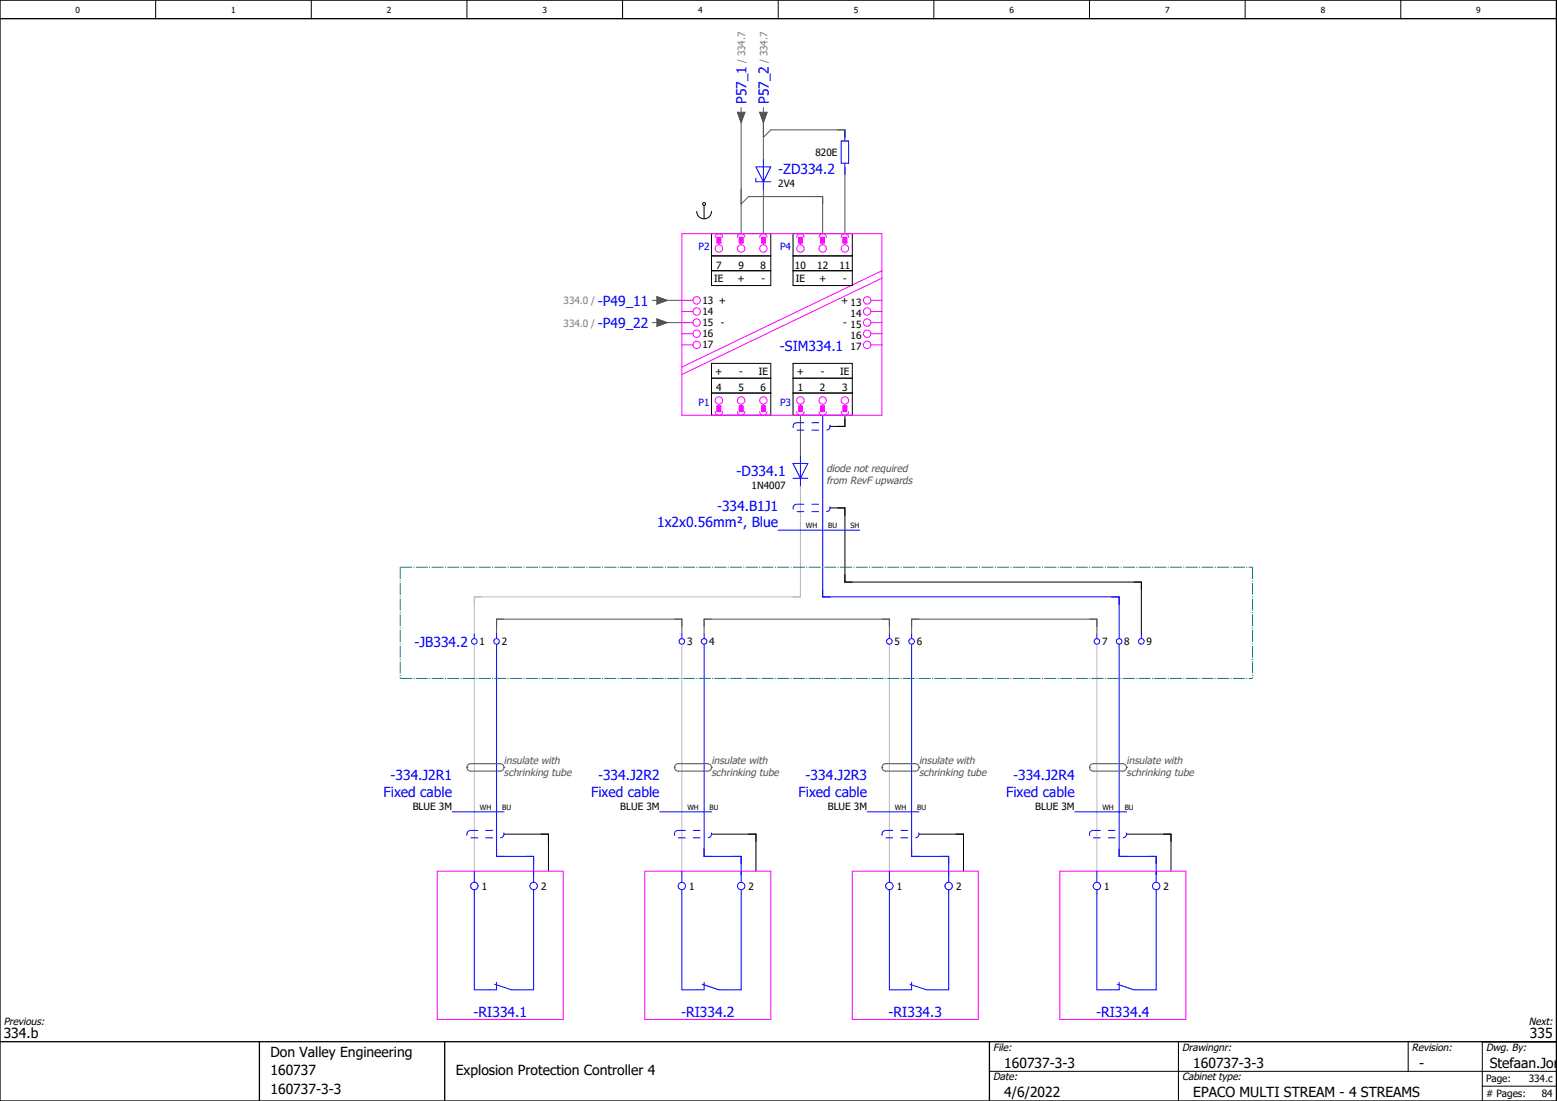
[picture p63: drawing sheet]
<svg xmlns="http://www.w3.org/2000/svg" width="420mm" height="297mm" viewBox="0 0 420 297" stroke-linecap="round" stroke-linejoin="round" font-family="sans-serif">
<defs><g id="words">
<g font-size="3.7" fill="#00f">
<text x="201.5" y="28" transform="rotate(-90 201.5 28)">P57_1</text>
<text x="207.5" y="28" transform="rotate(-90 207.5 28)">P57_2</text>
<text x="210" y="47">-ZD334.2</text>
<text x="161.3" y="82.5">-P49_11</text>
<text x="161.3" y="88.5">-P49_22</text>
<text x="210.5" y="94.8">-SIM334.1</text>
<text x="198.8" y="128.5">-D334.1</text>
<text x="193.5" y="137.7">-334.B1J1</text>
<text x="177.3" y="142.3">1x2x0.56mm², Blue</text>
<text x="111.8" y="174.5">-JB334.2</text>
<text x="103.5" y="215">Fixed cable</text>
<text x="105.4" y="210.5">-334.J2R1</text>
<text x="159.5" y="215">Fixed cable</text>
<text x="161.4" y="210.5">-334.J2R2</text>
<text x="215.5" y="215">Fixed cable</text>
<text x="217.4" y="210.5">-334.J2R3</text>
<text x="271.5" y="215">Fixed cable</text>
<text x="273.4" y="210.5">-334.J2R4</text>
<text x="127.8" y="274.3">-RI334.1</text>
<text x="183.8" y="274.3">-RI334.2</text>
<text x="239.8" y="274.3">-RI334.3</text>
<text x="295.8" y="274.3">-RI334.4</text>
</g>
<g font-size="3.7">
<text x="1" y="280">334.b</text>
<text x="412.9" y="280">335</text>
<text x="73" y="285">Don Valley Engineering</text>
<text x="73" y="290">160737</text>
<text x="123" y="290">Explosion Protection Controller 4</text>
<text x="271" y="288">160737-3-3</text>
<text x="322" y="288">160737-3-3</text>
<text x="383" y="288">-</text>
<text x="402" y="288">Stefaan.Jori</text>
<text x="73" y="295">160737-3-3</text>
<text x="271" y="296">4/6/2022</text>
<text x="322" y="296">EPACO MULTI STREAM - 4 STREAMS</text>
</g>
<g font-size="2.8" fill="#545454">
<text x="223" y="127.2">diode not required</text>
<text x="223" y="130.5">from RevF upwards</text>
<text x="136" y="206.2">insulate with</text>
<text x="136" y="209.5">schrinking tube</text>
<text x="192" y="206.2">insulate with</text>
<text x="192" y="209.5">schrinking tube</text>
<text x="248" y="206.2">insulate with</text>
<text x="248" y="209.5">schrinking tube</text>
<text x="304" y="206.2">insulate with</text>
<text x="304" y="209.5">schrinking tube</text>
</g>
<g font-size="2.8">
<text x="1" y="276.5">Previous:</text>
<text x="412.6" y="276.5">Next:</text>
<text x="268" y="283.5">File:</text>
<text x="319" y="283.5">Drawingnr:</text>
<text x="381" y="283.5">Revision:</text>
<text x="401" y="283.5">Dwg. By:</text>
<text x="268" y="291.5">Date:</text>
<text x="319" y="291.5">Cabinet type:</text>
</g>
<g font-size="2.7" fill="#7ca552">
<text x="201.1" y="17" transform="rotate(-90 201.1 17)">/ 334.7</text>
<text x="207.1" y="17" transform="rotate(-90 207.1 17)">/ 334.7</text>
<text x="152.1" y="82.1">334.0 /</text>
<text x="152.1" y="88.1">334.0 /</text>
</g>
<g font-size="2.7">
<text x="220.1" y="42.1">820E</text>
<text x="210" y="50.5">2V4</text>
<text x="192.7" y="76">IE</text>
<text x="193.3" y="72.5">7</text>
<text x="199" y="76">+</text>
<text x="199.3" y="72.5">9</text>
<text x="205.3" y="72.5">8</text>
<text x="205.5" y="76">-</text>
<text x="214.5" y="72.5">10</text>
<text x="214.7" y="76">IE</text>
<text x="220.5" y="72.5">12</text>
<text x="221" y="76">+</text>
<text x="226.5" y="72.5">11</text>
<text x="227.5" y="76">-</text>
<text x="189.5" y="82">13 +</text>
<text x="227" y="82">+ 13</text>
<text x="189.5" y="85">14</text>
<text x="189.5" y="88">15</text>
<text x="194.5" y="88">-</text>
<text x="227.5" y="88">- 15</text>
<text x="229.5" y="85.5">14</text>
<text x="189.5" y="91">16</text>
<text x="189.5" y="94">17</text>
<text x="229.5" y="91.5">16</text>
<text x="229.5" y="94.5">17</text>
<text x="193" y="101">+</text>
<text x="199.5" y="101">-</text>
<text x="204.7" y="101">IE</text>
<text x="215" y="101">+</text>
<text x="221.5" y="101">-</text>
<text x="226.7" y="101">IE</text>
<text x="193.3" y="105.5">4</text>
<text x="199.3" y="105.5">5</text>
<text x="205.3" y="105.5">6</text>
<text x="215.3" y="105.5">1</text>
<text x="221.3" y="105.5">2</text>
<text x="227.3" y="105.5">3</text>
<text x="202.8" y="132">1N4007</text>
<text x="129.4" y="174.1">1</text>
<text x="135.4" y="174.1">2</text>
<text x="185.4" y="174.1">3</text>
<text x="191.4" y="174.1">4</text>
<text x="241.4" y="174.1">5</text>
<text x="247.4" y="174.1">6</text>
<text x="297.4" y="174.1">7</text>
<text x="303.4" y="174.1">8</text>
<text x="309.4" y="174.1">9</text>
<text x="111.4" y="218.5">BLUE 3M</text>
<text x="167.4" y="218.5">BLUE 3M</text>
<text x="223.4" y="218.5">BLUE 3M</text>
<text x="279.4" y="218.5">BLUE 3M</text>
<text x="130" y="240.1">1</text>
<text x="146" y="240.1">2</text>
<text x="186" y="240.1">1</text>
<text x="202" y="240.1">2</text>
<text x="242" y="240.1">1</text>
<text x="258" y="240.1">2</text>
<text x="298" y="240.1">1</text>
<text x="314" y="240.1">2</text>
<text x="401" y="292">Page:</text>
<text x="412.5" y="292">334.c</text>
<text x="401" y="296"># Pages:</text>
<text x="416.1" y="296">84</text>
</g>
<g font-size="2.7" fill="#00f">
<text x="188.5" y="67.5">P2</text>
<text x="210.5" y="67.5">P4</text>
<text x="188.5" y="109.5">P1</text>
<text x="210.5" y="109.5">P3</text>
</g>
<g font-size="2.3">
<text x="20.4" y="3.6">0</text>
<text x="62.4" y="3.6">1</text>
<text x="104.4" y="3.6">2</text>
<text x="146.4" y="3.6">3</text>
<text x="188.4" y="3.6">4</text>
<text x="230.4" y="3.6">5</text>
<text x="272.4" y="3.6">6</text>
<text x="314.4" y="3.6">7</text>
<text x="356.4" y="3.6">8</text>
<text x="398.4" y="3.6">9</text>
</g>
<g font-size="2">
<text x="217.5" y="142.5">WH</text>
<text x="223.5" y="142.5">BU</text>
<text x="229.5" y="142.5">SH</text>
<text x="129.5" y="218.5">WH</text>
<text x="135.5" y="218.5">BU</text>
<text x="185.5" y="218.5">WH</text>
<text x="191.5" y="218.5">BU</text>
<text x="241.5" y="218.5">WH</text>
<text x="247.5" y="218.5">BU</text>
<text x="297.5" y="218.5">WH</text>
<text x="303.5" y="218.5">BU</text>
</g>
</g></defs>
<g fill="none" stroke="#000" stroke-width=".27">
<path d="M42 0v5M84 0v5M126 0v5M168 0v5M210 0v5M252 0v5M294 0v5M336 0v5M378 0v5M188 57a2 2 0 0 0 2 2 2 2 0 0 0 2-2M190 55.5v3.5M192 63h16v14h-16z"/>
<path d="M192 69h16M192 73h16M214 63h16v14h-16zM214 69h16M214 73h16M192 98h16v14h-16zM214 98h16v14h-16zM192 102h16M192 106h16M214 102h16M214 106h16M228 112v3h-4"/>
<path d="M224 137h4v20h80v14M136 225h12v10M192 225h12v10M248 225h12v10M304 225h12v10M267 289h153M318 281v16M380 281v8M400 293h20M400 281v16"/>
<circle cx="190" cy="55" r=".4"/>
</g>
<path d="M0 5h420M0 0h420v297h-420zM0 281h420M70 281v16M120 281v16M267 281v16" fill="none" stroke="#000" stroke-width=".35"/>
<g fill="#000">
<circle cx="400" cy="281" r=".17"/>
<circle cx="420" cy="281" r=".17"/>
</g>
<g fill="none" stroke="#00f" stroke-width=".27">
<path d="M227 38h2v6h-2zM228 35v3M204 45h4l-2 4zM204 48v1h4M206 43v8M228 44v3M222 112v49h80v11.3M214 125h4l-2 4zM214 129h4M216 123v8M210 143h22M128 171v1.3"/>
<path d="M134 173.8v57.2h10v7M134 171v1.3M184 171v1.3M190 173.8v57.2h10v7M190 171v1.3M240 171v1.3M246 173.8v57.2h10v7M246 171v1.3M296 171v1.3M302 173.8v57.2h10v7M308 171v1.3M122 219h14"/>
<path d="M178 219h14M234 219h14M290 219h14M128 235v3M184 235v3M240 235v3M296 235v3M128 240v27h6v-2M144 240v27h-6l-4.5-1.5M184 240v27h6v-2M200 240v27h-6l-4.5-1.5M240 240v27h6v-2"/>
<path d="M256 240v27h-6l-4.5-1.5M296 240v27h6v-2M312 240v27h-6l-4.5-1.5"/>
<circle cx="128" cy="173" r=".75"/>
<circle cx="134" cy="173" r=".75"/>
<circle cx="184" cy="173" r=".75"/>
<circle cx="190" cy="173" r=".75"/>
<circle cx="240" cy="173" r=".75"/>
<circle cx="246" cy="173" r=".75"/>
<circle cx="296" cy="173" r=".75"/>
<circle cx="302" cy="173" r=".75"/>
<circle cx="308" cy="173" r=".75"/>
<circle cx="128" cy="239" r="1"/>
<circle cx="144" cy="239" r="1"/>
<circle cx="184" cy="239" r="1"/>
<circle cx="200" cy="239" r="1"/>
<circle cx="240" cy="239" r="1"/>
<circle cx="256" cy="239" r="1"/>
<circle cx="296" cy="239" r="1"/>
<circle cx="312" cy="239" r="1"/>
</g>
<g fill="none" stroke="#545454" stroke-width=".27">
<path d="M199 30.3l1 2.7 1-2.7M200 29v1.3M200 32v31M205 30.3l1 2.7 1-2.7M206 37l2-2h20v2M206 29v1.3M206 32v11M200 55l2-2h20v10M206 51v12M228 45v18M176 81h1.3M176 87h1.3"/>
<path d="M177.3 86l2.7 1-2.7 1M177.3 80l2.7 1-2.7 1M178 81h8M178 87h8M216 112v11M134 171v-4h50v4M190 171v-4h50v4M246 171v-4h50v4M126 207a1 1 0 0 0 1 1h8a1 1 0 0 0 1-1M126 207a1 1 0 0 1 1-1h8a1 1 0 0 1 1 1M126 207h.1M136 207h.1"/>
<path d="M182 207a1 1 0 0 0 1 1h8a1 1 0 0 0 1-1M182 207a1 1 0 0 1 1-1h8a1 1 0 0 1 1 1M182 207h.1M192 207h.1M238 207a1 1 0 0 0 1 1h8a1 1 0 0 0 1-1M238 207a1 1 0 0 1 1-1h8a1 1 0 0 1 1 1M238 207h.1M248 207h.1M294 207a1 1 0 0 0 1 1h8a1 1 0 0 0 1-1M294 207a1 1 0 0 1 1-1h8a1 1 0 0 1 1 1M294 207h.1M304 207h.1"/>
</g>
<path d="M216 131v30h-88v10M128 173.8v62.2M184 173.8v62.2M240 173.8v62.2M296 173.8v62.2" fill="none" stroke="#bababa" stroke-width=".27"/>
<g fill="none" stroke="#f0f" stroke-width=".27">
<path d="M184 63h54v49h-54zM193 64a1 1 0 0 1 1-1 1 1 0 0 1 1 1M193.5 64h1v1.5h-1zM194 65.5v.5M199 64a1 1 0 0 1 1-1 1 1 0 0 1 1 1M199.5 64h1v1.5h-1zM200 65.5v.5M205 64a1 1 0 0 1 1-1 1 1 0 0 1 1 1M205.5 64h1v1.5h-1zM206 65.5v.5M215 64a1 1 0 0 1 1-1 1 1 0 0 1 1 1M215.5 64h1v1.5h-1z"/>
<path d="M216 65.5v.5M221 64a1 1 0 0 1 1-1 1 1 0 0 1 1 1M221.5 64h1v1.5h-1zM222 65.5v.5M227 64a1 1 0 0 1 1-1 1 1 0 0 1 1 1M227.5 64h1v1.5h-1zM228 65.5v.5M238 75l-54 26M238 73l-54 26M184 81h3M184 84h3M184 87h3"/>
<path d="M184 90h3M184 93h3M235 81h3M235 84h3M235 87h3M235 90h3M235 93h3M193 111a1 1 0 0 0 1 1 1 1 0 0 0 1-1M193.5 109.5h1v1.5h-1zM194 109v.5M199 111a1 1 0 0 0 1 1 1 1 0 0 0 1-1M199.5 109.5h1v1.5h-1z"/>
<path d="M200 109v.5M205 111a1 1 0 0 0 1 1 1 1 0 0 0 1-1M205.5 109.5h1v1.5h-1zM206 109v.5M215 111a1 1 0 0 0 1 1 1 1 0 0 0 1-1M215.5 109.5h1v1.5h-1zM216 109v.5M221 111a1 1 0 0 0 1 1 1 1 0 0 0 1-1M221.5 109.5h1v1.5h-1zM222 109v.5M227 111a1 1 0 0 0 1 1 1 1 0 0 0 1-1M227.5 109.5h1v1.5h-1z"/>
<path d="M228 109v.5M118 235h34v40h-34zM174 235h34v40h-34zM230 235h34v40h-34zM286 235h34v40h-34z"/>
<circle cx="194" cy="67" r="1"/>
<circle cx="200" cy="67" r="1"/>
<circle cx="206" cy="67" r="1"/>
<circle cx="216" cy="67" r="1"/>
<circle cx="222" cy="67" r="1"/>
<circle cx="228" cy="67" r="1"/>
<circle cx="188" cy="90" r="1"/>
<circle cx="188" cy="84" r="1"/>
<circle cx="188" cy="93" r="1"/>
<circle cx="188" cy="81" r="1"/>
<circle cx="188" cy="87" r="1"/>
<circle cx="234" cy="90" r="1"/>
<circle cx="234" cy="84" r="1"/>
<circle cx="234" cy="81" r="1"/>
<circle cx="234" cy="87" r="1"/>
<circle cx="234" cy="93" r="1"/>
<circle cx="194" cy="108" r="1"/>
<circle cx="200" cy="108" r="1"/>
<circle cx="206" cy="108" r="1"/>
<circle cx="216" cy="108" r="1"/>
<circle cx="222" cy="108" r="1"/>
<circle cx="228" cy="108" r="1"/>
</g>
<path d="M108 153h230M108 153v30M338 153v30M108 183h230" fill="none" stroke="#007f7f" stroke-width=".27" stroke-dasharray="3.2 .4 .3 .4" stroke-linecap="butt"/>
<g fill="none" stroke="#00f" stroke-width=".27" stroke-dasharray="2 2" stroke-linecap="butt">
<path d="M215 116h8M215 114h8M215 114a1 1 0 0 0-1 1 1 1 0 0 0 1 1M223 116a1 1 0 0 0 1-1 1 1 0 0 0-1-1M215 138h8M215 136h8M215 136a1 1 0 0 0-1 1 1 1 0 0 0 1 1M223 138a1 1 0 0 0 1-1 1 1 0 0 0-1-1M127 226h8M127 224h8M127 224a1 1 0 0 0-1 1 1 1 0 0 0 1 1M135 226a1 1 0 0 0 1-1 1 1 0 0 0-1-1"/>
<path d="M183 226h8M183 224h8M183 224a1 1 0 0 0-1 1 1 1 0 0 0 1 1M191 226a1 1 0 0 0 1-1 1 1 0 0 0-1-1M239 226h8M239 224h8M239 224a1 1 0 0 0-1 1 1 1 0 0 0 1 1M247 226a1 1 0 0 0 1-1 1 1 0 0 0-1-1M295 226h8M295 224h8M295 224a1 1 0 0 0-1 1 1 1 0 0 0 1 1M303 226a1 1 0 0 0 1-1 1 1 0 0 0-1-1"/>
</g>
<g fill="#f0f" stroke="#f0f" stroke-width=".27">
<path d="M193.5 109.5h1v1.5h-1z"/>
<path d="M199.5 109.5h1v1.5h-1z"/>
<path d="M205.5 109.5h1v1.5h-1z"/>
<path d="M215.5 109.5h1v1.5h-1z"/>
<path d="M221.5 109.5h1v1.5h-1z"/>
<path d="M227.5 109.5h1v1.5h-1z"/>
<path d="M215.5 64h1v1.5h-1z"/>
<path d="M221.5 64h1v1.5h-1z"/>
<path d="M227.5 64h1v1.5h-1z"/>
<path d="M193.5 64h1v1.5h-1z"/>
<path d="M205.5 64h1v1.5h-1z"/>
<path d="M199.5 64h1v1.5h-1z"/>
</g>
<g fill="#545454" stroke="#545454" stroke-width=".27">
<path d="M177.3 86l2.7 1-2.7 1z"/>
<path d="M177.3 80l2.7 1-2.7 1z"/>
<path d="M199 30.3h2l-1 2.7z"/>
<path d="M205 30.3h2l-1 2.7z"/>
</g>
<use href="#words"/>
</svg>
